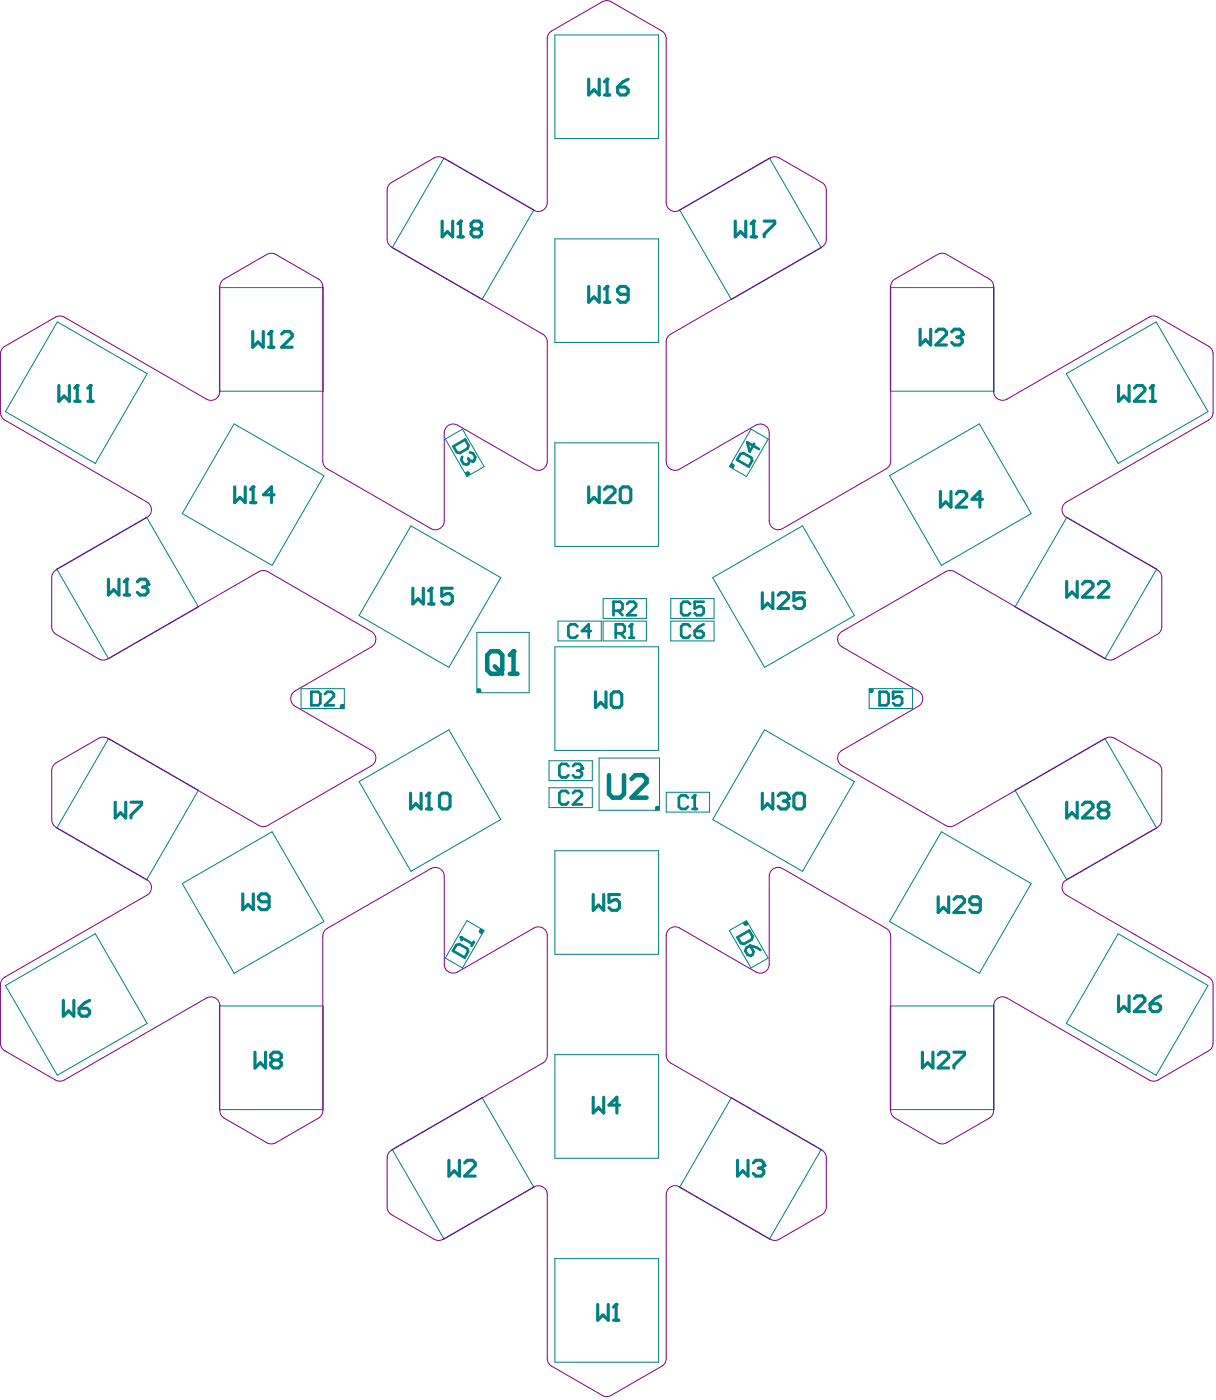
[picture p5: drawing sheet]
<svg xmlns="http://www.w3.org/2000/svg" width="228mm" height="262mm" viewBox="0 0 228 262" stroke-linecap="round" stroke-linejoin="round" font-family="sans-serif">
<g fill="#008080">
<path d="M87.1 88.6l.4-.2h.4l.3 .5-.7 .4z"/>
<path d="M90 174l.7 .5-.4 .7-.5-.4-.1-.3z"/>
<path d="M89.4 129h.5l.3 .2v.7h-.8z"/>
<path d="M122.8 151.3l.3-.2h.5v.8h-.8z"/>
<path d="M137.1 86.7l.6 .4v.4l-.3 .4-.7-.4z"/>
<path d="M162.9 129.1h.8v.7l-.3 .2h-.5z"/>
<path d="M63.8 132.2l.2-.2h.5v.8h-.8z"/>
<path d="M139.2 173l.7-.4 .4 .7-.4 .3h-.3z"/>
</g>
<g fill="none" stroke="#008080" stroke-width=".19">
<path d="M104 6.6h19.4v19.4h-19.4zM83.2 29.6l16.9 9.7-9.8 16.9-16.8-9.8zM127.4 39.3l16.8-9.7 9.7 16.9-16.8 9.7zM41.1 53.9h19.5v19.4h-19.5zM104 44.8h19.4v19.4h-19.4zM166.9 53.9h19.4v19.4h-19.4zM10.7 60.4l16.9 9.7-9.7 16.8-16.9-9.7zM43.9 79.5l16.8 9.7-9.7 16.8-16.8-9.7zM199.8 70.1l16.9-9.7 9.7 16.8-16.8 9.7zM77 98.6l16.9 9.7-9.8 16.8-16.8-9.7zM83.5 82.3l3.2-1.8 4 7-3.2 1.8zM104 83h19.4v19.4h-19.4z"/>
<path d="M140.7 80.5l3.3 1.8-4.1 7-3.2-1.8zM166.7 89.2l16.8-9.7 9.8 16.8-16.9 9.7zM199.9 97l16.9 9.7-9.7 16.8-16.9-9.7zM10.6 106.7l16.9-9.7 9.7 16.8-16.8 9.7zM89.4 118.6h9.8v11.3h-9.8zM104.6 116.4h8.1v3.8h-8.1zM113 112.2h8.1v3.7h-8.1zM113 116.4h8.1v3.8h-8.1zM125.7 112.2h8.1v3.7h-8.1zM125.7 116.4h8.1v3.8h-8.1zM133.6 108.3l16.8-9.7 9.7 16.8-16.8 9.7zM20.4 138.4l16.8 9.7-9.7 16.9-16.9-9.7z"/>
<path d="M56.4 129.1h8.1v3.7h-8.1zM104 121.3h19.4v19.4h-19.4zM143.3 136.8l16.8 9.7-9.7 16.9-16.8-9.8zM162.9 129.1h8.1v3.7h-8.1zM67.3 146.5l16.8-9.7 9.8 16.8-16.9 9.8zM102.9 142.6h8.1v3.7h-8.1zM102.9 147.7h8.1v3.7h-8.1zM104 159.5h19.4v19.4h-19.4zM112.3 142.1h11.3v9.8h-11.3zM124.9 148.5h8.1v3.8h-8.1zM176.4 155.9l16.9 9.7-9.8 16.9-16.8-9.7zM190.2 148.1l16.9-9.7 9.7 16.9-16.9 9.7z"/>
<path d="M34.2 165.6l16.8-9.7 9.7 16.9-16.8 9.7zM87.5 172.6l3.2 1.9-4 7-3.2-1.9zM136.7 174.5l3.2-1.9 4.1 7-3.3 1.9zM209.6 175.1l16.8 9.7-9.7 16.8-16.9-9.7zM1 184.8l16.9-9.7 9.7 16.8-16.9 9.7zM41.1 188.6h19.5v19.4h-19.5zM104 197.7h19.4v19.5h-19.4zM166.9 188.6h19.4v19.4h-19.4zM73.5 215.5l16.8-9.7 9.8 16.8-16.9 9.7zM137.1 205.8l16.8 9.7-9.7 16.8-16.8-9.7zM104 236h19.4v19.4h-19.4z"/>
</g>
<path d="M108.2 117.5l-.4-.5h-.8l-.5 .5v1.6l.5 .5h.8l.4-.5M110.8 118.3h-1.7l1.2-1.3v2.6M85.5 177.2l.6-.2 1.5 .9 .1 .5-.6 1.1-2.2-1.2zM86.4 175.7l2.2 1.3M88.8 176.6l-.4 .7" fill="none" stroke="#008080" stroke-width=".51"/>
<circle cx="86.4" cy="175.7" r=".25" fill="#008080"/>
<path d="M85 83.7l2.2-1.3 .6 1.1-.1 .6-1.5 .8-.6-.1zM88.1 84.8l.6 .2 .4 .7-.2 .6-.3 .2M138.8 85.1l.5-.1 1.5 .8 .2 .6-.7 1.1-2.2-1.3zM141.3 83.2l-.8 1.5-.5-1.8 2.2 1.3M86.4 175.7l.1 .6M138.2 175.7l2.2-1.2 .6 1.1-.1 .5-1.5 .9-.5-.2zM139.9 177.7l.7-.4 .6 1.1-.1 .6-.4 .2-.6-.2-.4-.7zM140.6 177.3l1.1 .3 .8 .5" fill="none" stroke="#008080" stroke-width=".51"/>
<circle cx="88.6" cy="86.5" r=".25" fill="#008080"/>
<path d="M86.6 85.7l-.1 .5 .4 .8 .6 .1 .3-.2 .2-.6M87.8 86l.2 .3M88 86.3l.6 .2M115 114.5h1.2l.5-.4v-.9l-.5-.4h-1.2v2.5M115.8 114.5l.9 .8M117.5 113.2l.4-.4h.9l.4 .4v.5l-1.7 1.6h1.7M106.5 148.7l-.4-.4h-.8l-.5 .4v1.7l.5 .4h.8l.4-.4M107.4 148.7l.4-.4h.8l.5 .4v.4l-1.7 1.7h1.7" fill="none" stroke="#008080" stroke-width=".51"/>
<path d="M209.6 72.3v2.9l1-1 1 1v-2.9M212.6 72.8l.5-.5h1l.5 .5v.5l-2 1.9h2M215.5 75.2h1M216 72.3v2.9M45.5 167.6v2.9l1-.9 1 .9v-2.9M50.4 169.1h-1.4l-.5-.5v-.5l.5-.5h.9l.5 .5v1.9l-.5 .5h-.9l-.5-.5M111.2 167.7v3l1-1 .9 1v-3M116.1 167.7h-2v1.5l1-.5h.5l.5 .5v1l-.5 .5h-1l-.5-.5M175.8 168.1v3l1-1 1 1v-3M178.8 168.6l.5-.5h1l.5 .5v.5l-2 2h2M183.7 169.6h-1.5l-.5-.5v-.5l.5-.5h1l.5 .5v2l-.5 .5h-1l-.5-.5" fill="none" stroke="#008080" stroke-width=".59"/>
<circle cx="216" cy="72.3" r=".3" fill="#008080"/>
<path d="M216 72.3l-.5 .5M112 244.6v2.9l1-1 1 1v-2.9M115 247.5h1M115.5 244.6v2.9" fill="none" stroke="#008080" stroke-width=".59"/>
<circle cx="115.5" cy="244.6" r=".3" fill="#008080"/>
<path d="M47.8 197.3v2.9l1-1 1 1v-2.9M51.2 198.7l-.5-.5v-.4l.5-.5h1l.5 .5v.4l-.5 .5M51.2 198.7l-.5 .5v.5l.5 .5h1l.5-.5v-.5l-.5-.5M51.2 198.7h1M84.1 217.5v3l1-1 1 1v-3M87.1 218l.5-.5h1l.5 .5v.5l-2 2h2M111.2 205.7v3l1-1 .9 1v-3M116.1 207.2h-2l1.5-1.5v3M115.5 244.6l-.5 .4" fill="none" stroke="#008080" stroke-width=".59"/>
<path d="M106.5 143.6l-.4-.4h-.8l-.5 .4v1.7l.5 .4h.8l.4-.4M107.4 143.6l.4-.4h.8l.5 .4v.5" fill="none" stroke="#008080" stroke-width=".51"/>
<circle cx="109.1" cy="144.1" r=".25" fill="#008080"/>
<path d="M108.2 144.5h.4M108.6 144.5l.5 .4v.4l-.5 .4h-.8l-.4-.4M109.1 144.1l-.5 .4" fill="none" stroke="#008080" stroke-width=".51"/>
<path d="M76.9 148.7v3l1-1 1 1v-3M79.9 151.7h1M80.4 148.7v3" fill="none" stroke="#008080" stroke-width=".59"/>
<circle cx="80.4" cy="148.7" r=".3" fill="#008080"/>
<path d="M80.4 148.7l-.5 .5M82.4 149.2l.5-.5h.9l.5 .5v2l-.5 .5h-.9l-.5-.5z" fill="none" stroke="#008080" stroke-width=".59"/>
<path d="M58.4 129.7h1.2l.4 .4v1.7l-.4 .4h-1.2zM60.9 130.1l.4-.4h.9l.4 .4v.4l-1.7 1.7h1.7" fill="none" stroke="#008080" stroke-width=".51"/>
<path d="M91.3 122.8l.7-.7h1.4l.7 .7v2.8l-.7 .7h-1.4l-.7-.7zM92.7 124.9l1.4 1.4M95.5 126.3h1.4M96.2 122.1v4.2" fill="none" stroke="#008080" stroke-width=".84"/>
<circle cx="96.2" cy="122.1" r=".42" fill="#008080"/>
<path d="M96.2 122.1l-.7 .7" fill="none" stroke="#008080" stroke-width=".84"/>
<path d="M115.4 118.7h1.3l.4-.4v-.8l-.4-.5h-1.3v2.6M116.2 118.7l.9 .9M117.9 119.6h.9M118.4 117v2.6" fill="none" stroke="#008080" stroke-width=".51"/>
<circle cx="118.4" cy="117" r=".25" fill="#008080"/>
<path d="M118.4 117l-.5 .5" fill="none" stroke="#008080" stroke-width=".51"/>
<path d="M77.4 110.3v2.9l1-1 .9 1v-2.9M80.3 113.2h1M80.8 110.3v2.9M111.6 129.7v3l1-1 1 1v-3M114.6 130.2l.4-.5h1l.5 .5v2l-.5 .5h-1l-.4-.5z" fill="none" stroke="#008080" stroke-width=".59"/>
<circle cx="80.8" cy="110.3" r=".3" fill="#008080"/>
<path d="M44 91.3v2.9l1-1 1 1v-2.9M46.9 94.2h1M47.4 91.3v2.9M80.8 110.3l-.5 .5M84.8 110.3h-2v1.5l1-.5h.5l.5 .5v.9l-.5 .5h-1l-.5-.5" fill="none" stroke="#008080" stroke-width=".59"/>
<circle cx="47.4" cy="91.3" r=".3" fill="#008080"/>
<path d="M47.4 62.1v3l1-1 .9 1v-3M50.3 65.1h1M50.8 62.1v3M47.4 91.3l-.5 .5M51.4 92.8h-2l1.5-1.5v2.9M110.3 91.3v2.9l1-1 1 1v-2.9M113.3 91.8l.5-.5h1l.5 .5v.5l-2 1.9h2M116.2 91.8l.5-.5h1l.5 .5v1.9l-.5 .5h-1l-.5-.5z" fill="none" stroke="#008080" stroke-width=".59"/>
<circle cx="50.8" cy="62.1" r=".3" fill="#008080"/>
<path d="M82.9 41.5v2.9l1-1 .9 1v-2.9M85.8 44.4h1M86.3 41.5v2.9M50.8 62.1l-.5 .5M52.8 62.6l.5-.5h1l.5 .5v.5l-2 2h2" fill="none" stroke="#008080" stroke-width=".59"/>
<circle cx="86.3" cy="41.5" r=".3" fill="#008080"/>
<path d="M110.3 14.9v2.9l1-1 1 1v-2.9M113.3 17.8h1M113.8 14.9v2.9M86.3 41.5l-.5 .4M88.8 42.9l-.5-.5v-.5l.5-.4h1l.5 .4v.5l-.5 .5M88.8 42.9l-.5 .5v.5l.5 .5h1l.5-.5v-.5l-.5-.5M88.8 42.9h1" fill="none" stroke="#008080" stroke-width=".59"/>
<circle cx="113.8" cy="14.9" r=".3" fill="#008080"/>
<g fill="none" stroke="#008080" stroke-width=".59">
<path d="M113.8 14.9l-.5 .4M115.8 16.3h1.4l.5 .5v.5l-.5 .5h-1l-.4-.5zM117.7 14.9l-1 .4-.9 1M172.4 61.7v3l1-1 1 1v-3M175.4 62.2l.5-.5h1l.5 .5v.5l-2 2h2M178.4 62.2l.5-.5h.9l.5 .5v.5M176.3 92.1v3l.9-1 1 1v-3M179.2 92.6l.5-.5h1l.5 .5v.5l-2 2h2M184.1 93.6h-1.9l1.4-1.5v3M199.9 150.4v2.9l1-.9 1 .9v-2.9M202.9 150.9l.5-.5h.9l.5 .5v.5l-1.9 1.9h1.9M206.3 151.9l-.5 .5v.5l.5 .4h1l.5-.4v-.5l-.5-.5"/>
<path d="M206.3 151.9l-.5-.5v-.5l.5-.5h1l.5 .5v.5l-.5 .5M206.3 151.9h1M172.9 197.3v2.9l1-1 .9 1v-2.9M175.8 197.8l.5-.5h1l.5 .5v.4l-2 2h2M178.8 197.3h2v.5l-2 1.9v.5"/>
</g>
<path d="M164.8 129.7h1.3l.4 .4v1.7l-.4 .4h-1.3zM169.1 129.7h-1.7v1.3l.8-.5h.4l.5 .5v.8l-.5 .4h-.8l-.4-.4" fill="none" stroke="#008080" stroke-width=".51"/>
<circle cx="180.3" cy="62.7" r=".3" fill="#008080"/>
<path d="M110.3 53.7v3l1-1 1 1v-3M113.3 56.7h1M113.8 53.7v3M179.3 63.2h.5M179.8 63.2l.5 .5v.5l-.5 .5h-.9l-.5-.5M180.3 62.7l-.5 .5" fill="none" stroke="#008080" stroke-width=".59"/>
<circle cx="113.8" cy="53.7" r=".3" fill="#008080"/>
<g fill="none" stroke="#008080" stroke-width=".59">
<path d="M113.8 53.7l-.5 .5M117.7 55.2h-1.5l-.4-.5v-.5l.4-.5h1l.5 .5v2l-.5 .5h-1l-.4-.5M11 72.3v2.9l1-1 1 1v-2.9M14 75.2h1M14.5 72.3v2.9M199.9 109v3l1-1 1 1v-3M202.9 109.5l.5-.5h.9l.5 .5v.5l-1.9 2h1.9M205.8 109.5l.5-.5h1l.5 .5v.5l-2 2h2M11.9 187.6v2.9l1-1 .9 1v-2.9M14.8 189h1.5l.5 .5v.5l-.5 .5h-1l-.5-.5zM16.8 187.6l-1 .4-1 1M209.6 186.7v3l1-1 1 1v-3"/>
<path d="M212.6 187.2l.5-.5h1l.5 .5v.5l-2 2h2M215.5 188.2h1.5l.5 .5v.5l-.5 .5h-1l-.5-.5zM217.5 186.7l-1 .5-1 1"/>
</g>
<path d="M129.3 113.2l-.4-.4h-.8l-.4 .4v1.7l.4 .4h.8l.4-.4M131.9 112.8h-1.7v1.3l.8-.4h.5l.4 .4v.8l-.4 .4h-.9l-.4-.4" fill="none" stroke="#008080" stroke-width=".51"/>
<circle cx="14.5" cy="72.3" r=".3" fill="#008080"/>
<path d="M14.5 72.3l-.5 .5M16.5 75.2h.9M16.9 72.3v2.9" fill="none" stroke="#008080" stroke-width=".59"/>
<circle cx="16.9" cy="72.3" r=".3" fill="#008080"/>
<path d="M16.9 72.3l-.4 .5M138.2 217.5v3l1-1 1 1v-3M141.2 218l.5-.5h1l.4 .5v.5" fill="none" stroke="#008080" stroke-width=".59"/>
<circle cx="143.1" cy="218.5" r=".3" fill="#008080"/>
<path d="M142.2 219h.5M142.7 219l.4 .5v.5l-.4 .5h-1l-.5-.5M143.1 218.5l-.4 .5" fill="none" stroke="#008080" stroke-width=".59"/>
<path d="M128.9 149.5l-.4-.4h-.8l-.5 .4v1.7l.5 .5h.8l.4-.5M129.8 151.7h.8M130.2 149.1v2.6" fill="none" stroke="#008080" stroke-width=".51"/>
<circle cx="130.2" cy="149.1" r=".25" fill="#008080"/>
<path d="M130.2 149.1l-.4 .4" fill="none" stroke="#008080" stroke-width=".51"/>
<path d="M114.1 145.3v3.5l.7 .7h1.4l.8-.7v-3.5M118.4 146l.7-.7h1.4l.7 .7v.7l-2.8 2.8h2.8" fill="none" stroke="#008080" stroke-width=".84"/>
<path d="M21.6 150.4v2.9l1-.9 1 .9v-2.9M24.5 150.4h2v.5l-2 2v.4M142.9 148.7v3l1-1 .9 1v-3M145.8 149.2l.5-.5h1l.5 .5v.5" fill="none" stroke="#008080" stroke-width=".59"/>
<circle cx="147.8" cy="149.7" r=".3" fill="#008080"/>
<path d="M137.8 41.5v2.9l1-1 1 1v-2.9M140.8 44.4h.9M141.2 41.5v2.9M142.9 111.1v3l1-1 .9 1v-3M145.8 111.6l.5-.5h1l.5 .5v.5l-2 2h2M150.8 111.1h-2v1.5l1-.5h.5l.5 .5v1l-.5 .5h-1l-.5-.5M146.8 150.2h.5M147.3 150.2l.5 .5v.5l-.5 .5h-1l-.5-.5M147.8 149.7l-.5 .5M148.8 149.2l.5-.5h1l.5 .5v2l-.5 .5h-1l-.5-.5z" fill="none" stroke="#008080" stroke-width=".59"/>
<path d="M129.3 117.5l-.4-.5h-.8l-.4 .5v1.6l.4 .5h.8l.4-.5M130.2 118.3h1.3l.4 .4v.4l-.4 .5h-.9l-.4-.5zM131.9 117l-.9 .5-.8 .8" fill="none" stroke="#008080" stroke-width=".51"/>
<circle cx="141.2" cy="41.5" r=".3" fill="#008080"/>
<path d="M141.2 41.5l-.4 .4M143.2 41.5h2v.4l-2 2v.5M20.3 108.6v2.9l1-.9 1 .9v-2.9M23.3 111.5h1M23.8 108.6v2.9" fill="none" stroke="#008080" stroke-width=".59"/>
<circle cx="23.8" cy="108.6" r=".3" fill="#008080"/>
<path d="M23.8 108.6l-.5 .5M25.7 109.1l.5-.5h1l.5 .5v.5" fill="none" stroke="#008080" stroke-width=".59"/>
<circle cx="27.7" cy="109.6" r=".3" fill="#008080"/>
<path d="M26.7 110.1h.5M27.2 110.1l.5 .5v.5l-.5 .4h-1l-.5-.4M27.7 109.6l-.5 .5" fill="none" stroke="#008080" stroke-width=".59"/>
<path d="M9.7 117.5v-9.2a1.66 1.66 0 0 1 .8-1.5l17.1-9.8a1.66 1.66 0 0 0 0-2.9l-26.7-15.3a1.66 1.66 0 0 1-.8-1.5v-10.9a1.66 1.66 0 0 1 .8-1.5l9.5-5.4a1.67 1.67 0 0 1 1.7 0l26.6 15.3a1.66 1.66 0 0 0 2.5-1.4v-19.7a1.67 1.67 0 0 1 .8-1.4l8-4.6a1.66 1.66 0 0 1 1.7 0l8 4.6a1.66 1.66 0 0 1 .8 1.4v32.7a1.67 1.67 0 0 0 .8 1.5l19.5 11.2a1.66 1.66 0 0 0 2.5-1.4v-16.6a1.66 1.66 0 0 1 2.5-1.4l14.3 8.3a1.66 1.66 0 0 0 2.5-1.5v-22.4a1.67 1.67 0 0 0-.9-1.4l-28.3-16.4a1.66 1.66 0 0 1-.8-1.4v-9.3a1.66 1.66 0 0 1 .8-1.4l8-4.6a1.67 1.67 0 0 1 1.6 0l17.1 9.8a1.66 1.66 0 0 0 2.5-1.4v-30.8a1.66 1.66 0 0 1 .8-1.4l9.5-5.5a1.67 1.67 0 0 1 1.6 0l9.5 5.5a1.66 1.66 0 0 1 .9 1.4v30.8a1.66 1.66 0 0 0 2.5 1.4l17-9.8a1.67 1.67 0 0 1 1.6 0l8 4.6a1.66 1.66 0 0 1 .9 1.5v9.2a1.67 1.67 0 0 1-.9 1.4l-28.3 16.4a1.67 1.67 0 0 0-.8 1.4v22.4a1.66 1.66 0 0 0 2.5 1.5l14.3-8.3a1.66 1.66 0 0 1 2.5 1.4v16.6a1.67 1.67 0 0 0 2.5 1.4l19.4-11.2a1.66 1.66 0 0 0 .8-1.5v-32.7a1.67 1.67 0 0 1 .9-1.4l7.9-4.6a1.67 1.67 0 0 1 1.7 0l8 4.6a1.66 1.66 0 0 1 .8 1.4v19.7a1.66 1.66 0 0 0 2.5 1.4l26.7-15.3a1.67 1.67 0 0 1 1.6 0l9.5 5.4a1.66 1.66 0 0 1 .8 1.5v10.9a1.67 1.67 0 0 1-.8 1.4l-26.6 15.4a1.66 1.66 0 0 0 0 2.9l17 9.8a1.67 1.67 0 0 1 .8 1.5v9.2a1.66 1.66 0 0 1-.8 1.4l-8 4.6M178.9 107.2a1.67 1.67 0 0 0-1.7 0l-19.6 11.4a1.66 1.66 0 0 0 .2 2.7l14.7 8.5a1.66 1.66 0 0 1-.4 2.6l-14.5 8.4a1.66 1.66 0 0 0 .2 2.7l19.8 11.4a1.67 1.67 0 0 0 1.3-.1l28.7-16.5a1.66 1.66 0 0 1 1.3 .1l8.3 4.8a1.67 1.67 0 0 1 .5 1.3v9.5a1.67 1.67 0 0 1-.8 1.1l-17.3 10a1.66 1.66 0 0 0 .3 2.7l26.9 15.6a1.67 1.67 0 0 1 .5 1.2v11.3a1.67 1.67 0 0 1-.8 1.1l-9.8 5.6a1.66 1.66 0 0 1-1.3-.1l-26.9-15.5a1.66 1.66 0 0 0-2.3 1.5v20a1.66 1.66 0 0 1-.8 1.1l-8.3 4.8a1.67 1.67 0 0 1-1.4-.2l-8.2-4.8a1.67 1.67 0 0 1-.6-1.2v-33.1a1.66 1.66 0 0 0-.8-1.1l-19.7-11.3a1.66 1.66 0 0 0-2.2 1.6l-.1 16.9a1.66 1.66 0 0 1-2.4 1l-14.6-8.3a1.66 1.66 0 0 0-2.2 1.5v22.8a1.67 1.67 0 0 0 .8 1.1l28.6 16.5a1.66 1.66 0 0 1 .6 1.3l-.1 9.5a1.67 1.67 0 0 1-.8 1.1l-8.3 4.8a1.67 1.67 0 0 1-1.3-.2l-17.3-9.9a1.66 1.66 0 0 0-2.2 1.5l-.1 31.1a1.66 1.66 0 0 1-.8 1.1l-9.8 5.6a1.67 1.67 0 0 1-1.3-.1l-9.8-5.7a1.67 1.67 0 0 1-.5-1.2l-.1-31a1.66 1.66 0 0 0-2.4-1.2l-17.4 10a1.67 1.67 0 0 1-1.3-.2l-8.3-4.8a1.67 1.67 0 0 1-.5-1.2v-9.6a1.67 1.67 0 0 1 .8-1.1l28.6-16.5a1.66 1.66 0 0 0 .6-1.3l-.1-22.7a1.66 1.66 0 0 0-2.4-1.1l-14.8 8.4a1.66 1.66 0 0 1-2-1.6l-.1-16.8a1.66 1.66 0 0 0-2.4-1.2l-19.8 11.5a1.66 1.66 0 0 0-.5 1.2v33a1.67 1.67 0 0 1-.8 1.1l-8.3 4.8a1.67 1.67 0 0 1-1.4-.2l-8.3-4.8a1.66 1.66 0 0 1-.5-1.2v-19.9a1.66 1.66 0 0 0-2.5-1.2l-27 15.5a1.66 1.66 0 0 1-1.3-.1l-9.8-5.7a1.66 1.66 0 0 1-.5-1.2v-11.3a1.66 1.66 0 0 1 .8-1.1l26.9-15.6a1.66 1.66 0 0 0-.2-2.7l-17.4-10a1.66 1.66 0 0 1-.5-1.2v-9.6a1.66 1.66 0 0 1 .8-1.1l8.3-4.7a1.66 1.66 0 0 1 1.4 .1l28.6 16.5a1.66 1.66 0 0 0 1.4-.1l19.7-11.4a1.66 1.66 0 0 0-.3-2.7l-14.6-8.6a1.66 1.66 0 0 1 .3-2.6l14.6-8.4a1.66 1.66 0 0 0-.3-2.7l-19.7-11.4a1.66 1.66 0 0 0-1.4 .2l-28.6 16.5a1.66 1.66 0 0 1-1.4-.2l-8.3-4.8a1.66 1.66 0 0 1-.5-1.2M178.9 107.2l28.4 16.3M207.3 123.5a1.66 1.66 0 0 0 1.6 0" fill="none" stroke="#800080" stroke-width=".19"/>
</svg>
